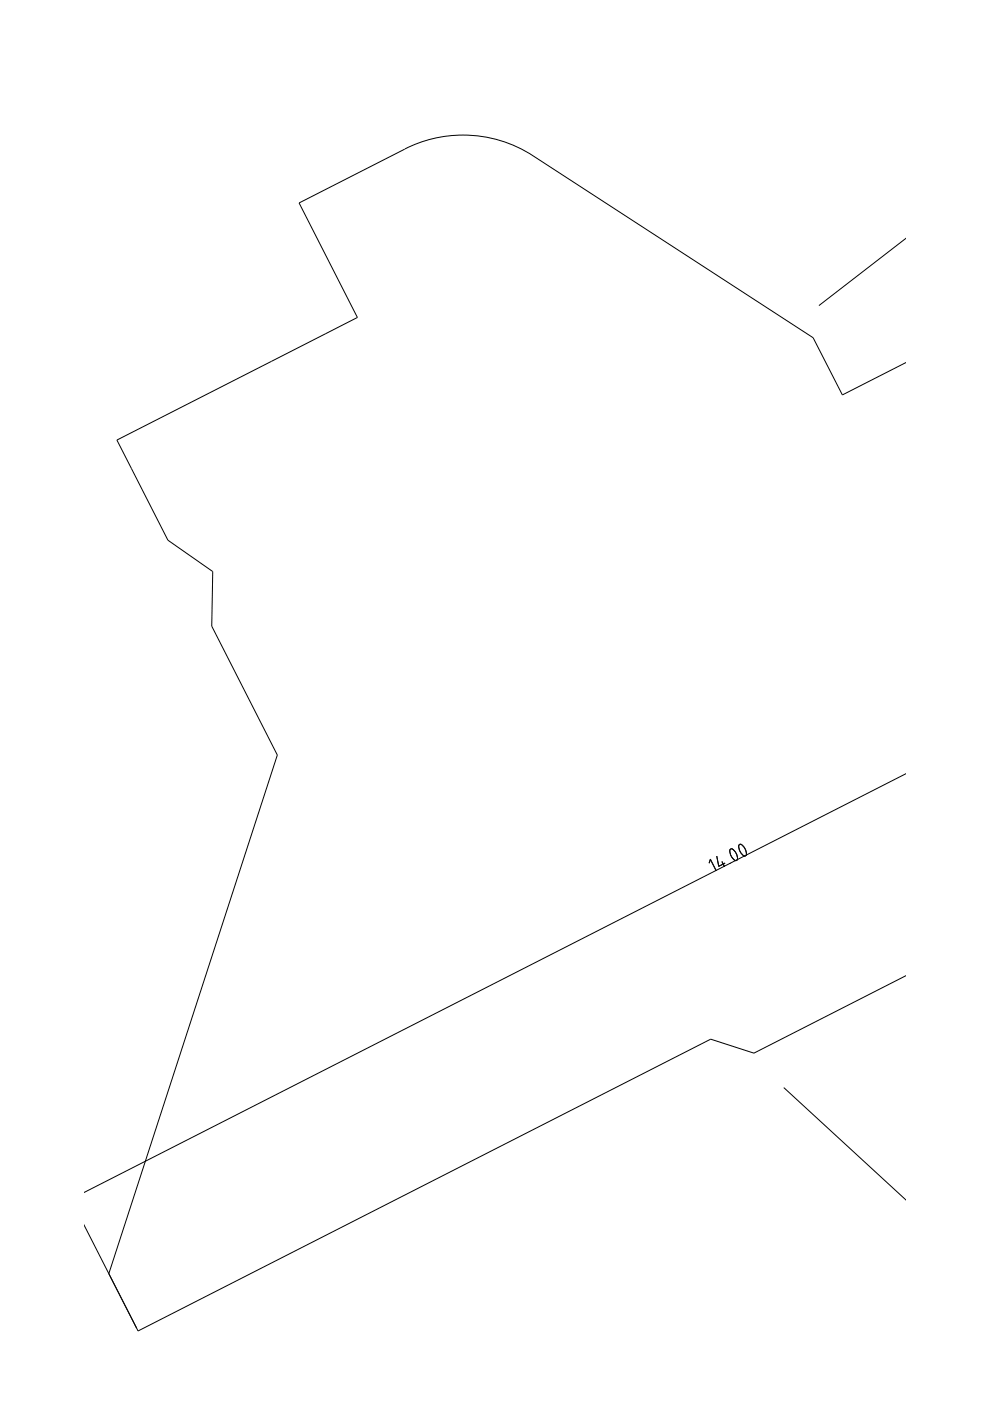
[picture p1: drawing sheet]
<svg xmlns="http://www.w3.org/2000/svg" width="210mm" height="297mm" viewBox="0 0 210 297" stroke-linecap="round" stroke-linejoin="round" font-family="sans-serif">
<g fill="none" stroke="#000" stroke-width=".21">
<path d="M85.8 31.6l-22.4 11.4 12.4 24.3-51 26 10.8 21.2 9.5 6.7-.2 11.6 13.9 27.3-35.7 109.9M85.9 31.6a27.3 27.3 0 0 1 27.2 1.4M113 33l59.4 38.6 6.2 12.1 13.3-6.8M191.9 50.6l-18.3 14.2M156.7 179.1l.1-.1a1.84 1.84 0 0 1 1.5 2.2l-.4 .3a2.21 2.21 0 0 1-1.2-2.4zM191.9 164.1l-174 88.7M150.4 183l.2-.8 1.3 2.4M152 181.5l.4 2.2 1.3-.7M153.1 182.7l.5 1M154.8 183v.1M154.8 180.1l.1-.1a1.84 1.84 0 0 1 1.5 2.1l-.4 .4a2.21 2.21 0 0 1-1.2-2.4zM191.9 206.9l-32 16.4-9.2-3-121.4 61.9-11.4-22.2"/>
<path d="M166.2 230.6l25.7 23.7"/>
</g>
</svg>
